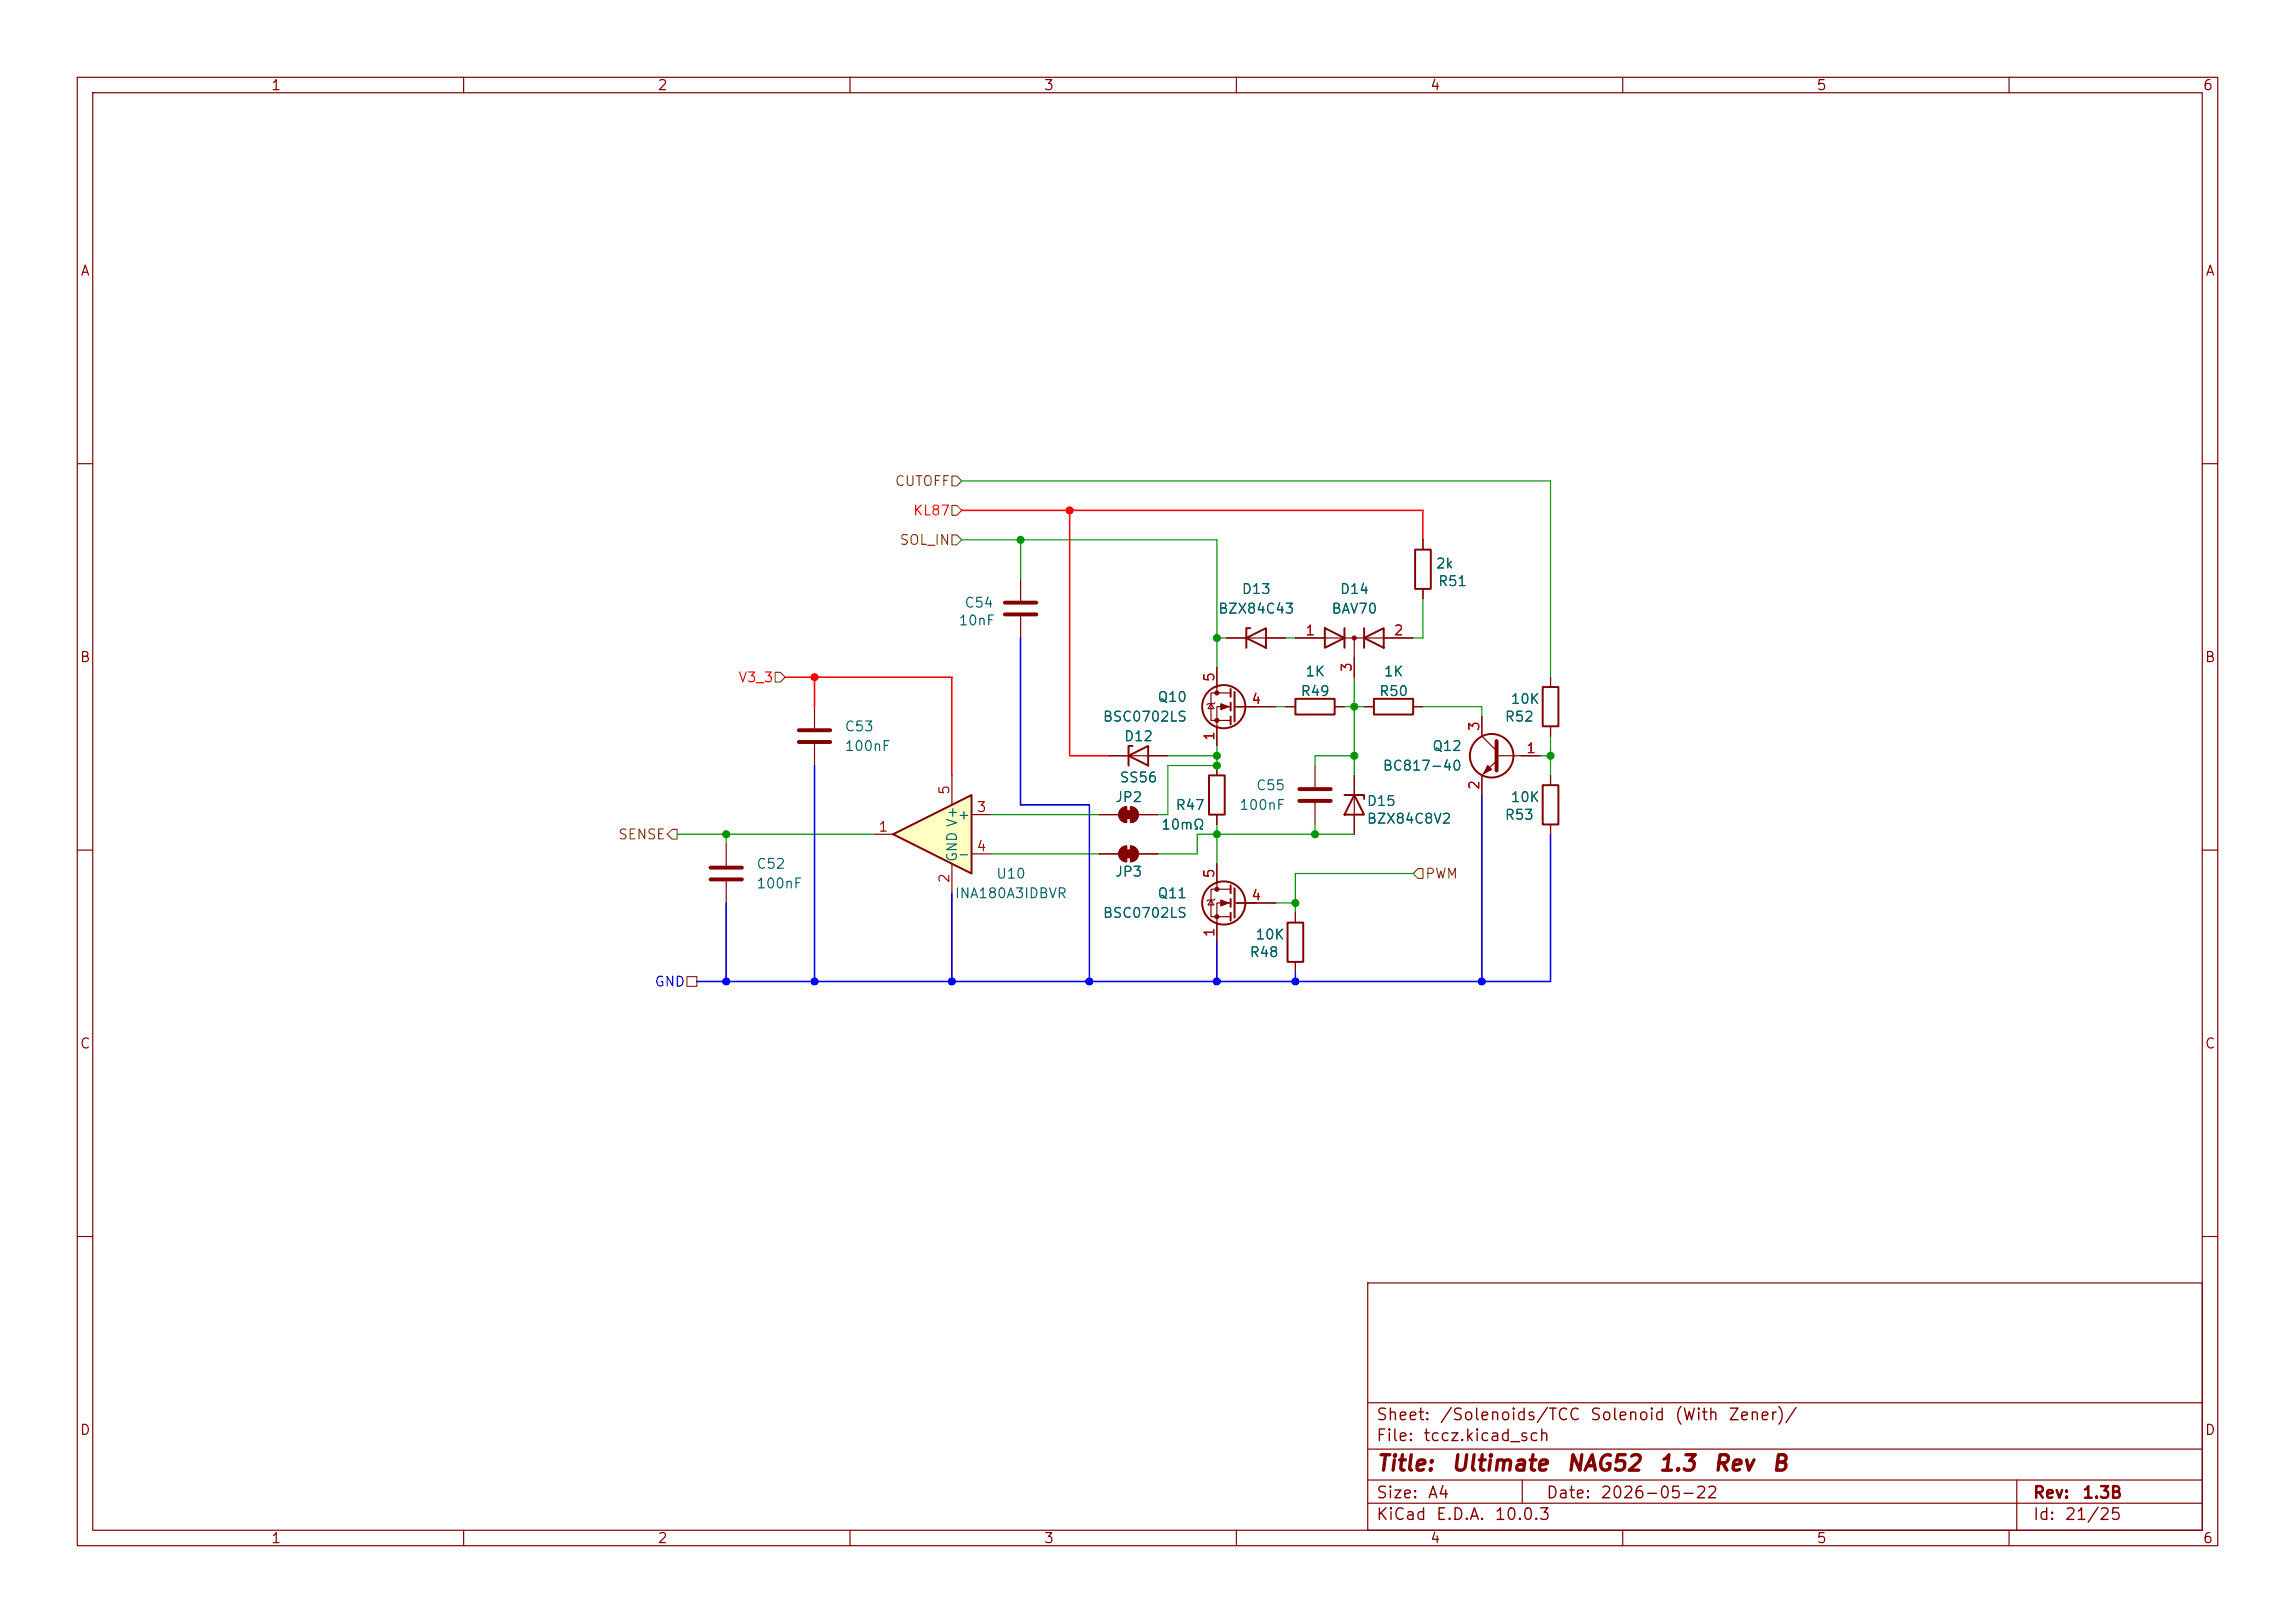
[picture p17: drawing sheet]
<svg xmlns="http://www.w3.org/2000/svg" width="297mm" height="210mm" viewBox="0 0 297 210" stroke-linecap="round" stroke-linejoin="round" font-family="sans-serif">
<defs><g id="words">
<g font-size="2" fill="#840000">
<text x="178" y="190.8">Title:</text>
<text x="187.7" y="190.8">Ultimate</text>
<text x="202.6" y="190.8">NAG52</text>
<text x="214.5" y="190.8">1.3</text>
<text x="221.6" y="190.8">Rev</text>
<text x="229.2" y="190.8">B</text>
</g>
<g font-size="1.5" fill="#840000">
<text x="178" y="184.2">Sheet:</text>
<text x="186.2" y="184.2">/Solenoids/TCC</text>
<text x="205.7" y="184.2">Solenoid</text>
<text x="216.6" y="184.2">(With</text>
<text x="223.6" y="184.2">Zener)/</text>
<text x="178" y="186.9">File:</text>
<text x="184.1" y="186.9">tccz.kicad_sch</text>
<text x="178" y="197.1">KiCad</text>
<text x="178" y="194.3">Size:</text>
<text x="184.7" y="194.3">A4</text>
<text x="185.7" y="197.1">E.D.A.</text>
<text x="193.3" y="197.1">10.0.3</text>
<text x="200" y="194.3">Date:</text>
<text x="207" y="194.3">2026-05-22</text>
<text x="263" y="194.3">Rev:</text>
<text x="263" y="197.1">Id:</text>
<text x="267.1" y="197.1">21/25</text>
<text x="269.4" y="194.3">1.3B</text>
</g>
<g font-size="1.3" fill="#840000">
<text x="35" y="12">1</text>
<text x="85" y="12">2</text>
<text x="135" y="12">3</text>
<text x="185" y="12">4</text>
<text x="235" y="12">5</text>
<text x="285" y="12">6</text>
<text x="10.3" y="36">A</text>
<text x="285.3" y="36">A</text>
<text x="10.3" y="86">B</text>
<text x="285.3" y="86">B</text>
<text x="10.3" y="136">C</text>
<text x="285.3" y="136">C</text>
<text x="10.3" y="186">D</text>
<text x="285.3" y="186">D</text>
<text x="35" y="200">1</text>
<text x="85" y="200">2</text>
<text x="135" y="200">3</text>
<text x="185" y="200">4</text>
<text x="235" y="200">5</text>
<text x="285" y="200">6</text>
</g>
<g font-size="1.3" fill="#725600">
<text x="115.7" y="63.2">CUTOFF</text>
<text x="116.3" y="70.8">SOL_IN</text>
<text x="79.9" y="108.9">SENSE</text>
<text x="184.3" y="114">PWM</text>
</g>
<g font-size="1.3" fill="#f00">
<text x="118.1" y="67">KL87</text>
<text x="95.5" y="88.6">V3_3</text>
</g>
<g font-size="1.3" fill="#006464">
<text x="160.6" y="77.2">D13</text>
<text x="173.3" y="77.2">D14</text>
<text x="185.7" y="73.9">2k</text>
<text x="186" y="76.2">R51</text>
<text x="124" y="81.2">10nF</text>
<text x="124.7" y="78.9">C54</text>
<text x="157.6" y="79.7">BZX84C43</text>
<text x="172.2" y="79.7">BAV70</text>
<text x="168.8" y="87.8">1K</text>
<text x="179" y="87.8">1K</text>
<text x="109.2" y="95">C53</text>
<text x="142.6" y="93.7">BSC0702LS</text>
<text x="149.7" y="91.1">Q10</text>
<text x="168.2" y="90.4">R49</text>
<text x="178.4" y="90.4">R50</text>
<text x="194.6" y="93.7">R52</text>
<text x="195.4" y="91.4">10K</text>
<text x="109.2" y="97.5">100nF</text>
<text x="144.8" y="101.6">SS56</text>
<text x="145.4" y="96.2">D12</text>
<text x="178.9" y="100">BC817-40</text>
<text x="185.3" y="97.5">Q12</text>
<text x="123.8" y="106.4">+</text>
<text x="144.2" y="104.1">JP2</text>
<text x="150.2" y="107.7">10mΩ</text>
<text x="152.1" y="105.1">R47</text>
<text x="160.3" y="105.1">100nF</text>
<text x="162.5" y="102.6">C55</text>
<text x="176.8" y="104.6">D15</text>
<text x="176.8" y="106.9">BZX84C8V2</text>
<text x="194.6" y="106.4">R53</text>
<text x="195.4" y="104.1">10K</text>
<text x="97.8" y="112.7">C52</text>
<text x="123.8" y="111.5">-</text>
<text x="124.2" y="111.6" transform="rotate(-90 124.2 111.6)">GND V+</text>
<text x="144.2" y="113.7">JP3</text>
<text x="97.8" y="115.3">100nF</text>
<text x="123.5" y="116.5">INA180A3IDBVR</text>
<text x="128.8" y="114">U10</text>
<text x="142.6" y="119.1">BSC0702LS</text>
<text x="149.7" y="116.5">Q11</text>
<text x="161.6" y="124.2">R48</text>
<text x="162.4" y="121.9">10K</text>
</g>
<g font-size="1.3" fill="#a90000">
<text x="168.8" y="82.5">1</text>
<text x="180.3" y="82.5">2</text>
<text x="157.5" y="88.3" transform="rotate(-90 157.5 88.3)">5</text>
<text x="175.2" y="87.1" transform="rotate(-90 175.2 87.1)">3</text>
<text x="157.5" y="96" transform="rotate(-90 157.5 96)">1</text>
<text x="161.9" y="91.4">4</text>
<text x="191.7" y="94.7" transform="rotate(-90 191.7 94.7)">3</text>
<text x="197.4" y="97.8">1</text>
<text x="113.6" y="107.9">1</text>
<text x="123.2" y="102.9" transform="rotate(-90 123.2 102.9)">5</text>
<text x="126.3" y="105.4">3</text>
<text x="191.7" y="102.3" transform="rotate(-90 191.7 102.3)">2</text>
<text x="126.3" y="110.5">4</text>
<text x="157.5" y="113.7" transform="rotate(-90 157.5 113.7)">5</text>
<text x="123.2" y="114.4" transform="rotate(-90 123.2 114.4)">2</text>
<text x="161.9" y="116.8">4</text>
<text x="157.5" y="121.4" transform="rotate(-90 157.5 121.4)">1</text>
</g>
<text font-size="1.3" fill="#00f" x="84.6" y="128">GND</text>
</g></defs>
<g fill="none" stroke="#840000" stroke-width=".15">
<path d="M10 10h277v190h-277zM12 12h273v186h-273zM60 10v2M110 10v2M160 10v2M210 10v2M260 10v2M10 60h2M132.1 74.9v2.8M132.1 79.8v2.8M184.1 69.9v1.2M184.1 76.2v1.3"/>
<path d="M285 60h2M105.4 91.4v2.8M105.4 96.3v2.8M143.5 97.8h7.6M156.7 91.1l.4 .6h-.8zM157.2 90.9l-.1 .2h-.8l-.1 .1M157.5 86.4v3.3M157.5 99.1v1.2M158.7 82.6h7.7M159.3 89.7h-2.6v3.5h2.6M159.3 91.4h-1.8v5.1M159.8 91.4h5.3"/>
<path d="M166.4 91.4h1.2M167.6 82.6h15.3M170.2 99.1v2.8M172.7 91.4h1.3M175.3 82.6v5M176.5 91.4h1.3M182.9 91.4h1.2M191.8 92.7v2.6l1.9 1.9M193.7 97.8h5.7M193.7 98.4l-1.9 1.9v2.6M200.7 87.6v1.3M200.7 94v1.3"/>
<path d="M10 110h2M94 109.2v2.8M94 114v2.8M142.2 105.4h2.6M142.2 110.5h2.6M145.1 104.7l.3-.2 .4-.1v2a1.02 1.02 0 0 1-.9-.6 1.02 1.02 0 0 1 .2-1.1zM145.1 109.8l.3-.3h.4v2a1.02 1.02 0 0 1-.9-.6 1.02 1.02 0 0 1 .2-1.1zM146.3 104.4a1.02 1.02 0 0 1 1 1 1.02 1.02 0 0 1-1 1zM146.3 109.5a1.02 1.02 0 0 1 1 1 1.02 1.02 0 0 1-1 1zM147.3 105.4h2.6M147.3 110.5h2.6M157.5 105.4v1.3"/>
<path d="M170.2 103.9v2.8M175.3 100.3v7.7M200.7 100.3v1.3M200.7 106.7v1.3M285 110h2M10 160h2M177 166h108v32h-108zM285 160h2M60 198v2M110 198v2M160 198v2M177 194.5h108"/>
<path d="M177 191.5h108M177 187.5h108M177 181.5h108M197 191.5v3M210 198v2M260 198v2M261 191.5v6.5"/>
</g>
<path d="M130 78h4.1M130 79.5h4.1M103.4 94.5h4M103.4 96h4M193.7 95.9v3.8M91.9 112.3h4.1M91.9 113.8h4.1M168.1 102.1h4.1M168.1 103.6h4.1" fill="none" stroke="#840000" stroke-width=".51"/>
<g fill="none" stroke="#840000" stroke-width=".25">
<path d="M183.1 71.1h2.1v5.1h-2.1zM146 97.8l2.6-1.3v2.6zM146.6 96.5h-.6v2.6M159.3 89.2v1M159.3 90.9v1M159.3 92.7v1M159.8 89.5v3.8M161.3 82.6l2.5-1.3v2.5zM161.8 81.3h-.5v2.5M167.6 90.4h5.1v2.1h-5.1zM171.4 81.3l2.6 1.3-2.6 1.2zM174 81.3v2.5"/>
<path d="M176.5 81.3v2.5M176.5 82.6l2.6-1.3v2.5zM177.8 90.4h5.1v2.1h-5.1zM199.6 88.9h2.1v5.1h-2.1zM156.5 100.3h2v5.1h-2zM174 102.9h2.5v.5M175.3 102.9l1.2 2.5h-2.5zM199.6 101.6h2.1v5.1h-2.1z"/>
<circle cx="158.4" cy="91.4" r="2.79"/>
<circle cx="193" cy="97.8" r="2.82"/>
</g>
<g fill="#840000" stroke="#840000" stroke-width=".15">
<path d="M158 91.1l1 .3-1 .4z"/>
<path d="M192.5 99.1l.5 .5-1 .5z"/>
<path d="M145.5 104.9h1.1v1h-1.1z"/>
<path d="M145.1 104.7l.3-.2 .4-.1v2a1.02 1.02 0 0 1-.9-.6 1.02 1.02 0 0 1 .2-1.1z"/>
<path d="M146.3 104.4a1.02 1.02 0 0 1 1 1 1.02 1.02 0 0 1-1 1z"/>
<path d="M145.5 110h1.1v1h-1.1z"/>
<path d="M145.1 109.8l.3-.3h.4v2a1.02 1.02 0 0 1-.9-.6 1.02 1.02 0 0 1 .2-1.1z"/>
<path d="M146.3 109.5a1.02 1.02 0 0 1 1 1 1.02 1.02 0 0 1-1 1z"/>
<circle cx="157.5" cy="89.7" r=".25"/>
<circle cx="157.5" cy="93.2" r=".25"/>
<circle cx="175.3" cy="82.5" r=".25"/>
</g>
<path d="M115.6 108l10.1-5.1v10.1z" fill="#ffffc2"/>
<g fill="none" stroke="#840000" stroke-width=".25">
<path d="M115.6 108l10.1-5.1v10.1zM159.3 114.6v1M159.3 116.3v1M159.3 118.1v1M159.8 114.9v3.8M166.6 119.4h2.1v5.1h-2.1z"/>
<circle cx="158.4" cy="116.8" r="2.79"/>
</g>
<g fill="none" stroke="#840000" stroke-width=".15">
<path d="M184.1 69.9v1.2M184.1 76.2v1.3M143.5 97.8h2.5M148.6 97.8h2.5M157.5 86.4v2.5M157.5 94v2.5M157.5 99.1v1.2M158.7 82.6h2.6M160 91.4h5.1M163.8 82.6h2.6M166.4 91.4h1.2M167.6 82.6h3.8"/>
<path d="M172.7 91.4h1.3M175.3 85.1v2.5M176.5 91.4h1.3M179.1 82.6h3.8M182.9 91.4h1.2M191.8 92.7v2.6M196.8 97.8h2.6M200.7 87.6v1.3M200.7 94v1.3M113 108h2.6M123.2 100.3v3.8M123.2 111.8v3.8"/>
<path d="M125.7 105.4h2.6M125.7 110.5h2.6M142.2 105.4h2.6M142.2 110.5h2.6M147.3 105.4h2.6M147.3 110.5h2.6M156.7 116.5l.4 .6h-.8zM157.2 116.3l-.1 .2h-.8l-.1 .1M157.5 105.4v1.3M157.5 111.8v3.3M159.3 115.1h-2.6v3.5h2.6M159.3 116.8h-1.8v5.1"/>
<path d="M159.8 116.8h5.3M167.6 118.1v1.3M175.3 100.3v2.6M175.3 105.4v2.6M191.8 100.3v2.6M200.7 100.3v1.3M200.7 106.7v1.3M167.6 124.5v1.2"/>
</g>
<g fill="#840000" stroke="#840000" stroke-width=".15">
<path d="M158 116.5l1 .3-1 .4z"/>
<circle cx="157.5" cy="115.1" r=".25"/>
<circle cx="157.5" cy="118.6" r=".25"/>
</g>
<path d="M123.2 65.4h.6l.7 .6-.7 .7h-.6zM123.2 69.2h.6l.7 .7-.7 .6h-.6zM123.2 61.6h.6l.7 .6-.7 .7h-.6zM100.3 87h.7l.6 .6-.6 .7h-.7zM87 107.3h.6v1.3h-.6l-.6-.6zM183.5 112.4h.6v1.3h-.6l-.6-.7zM88.9 126.4h1.3v1.2h-1.3z" fill="none" stroke="#725600" stroke-width=".15"/>
<g fill="none" stroke="#009600" stroke-width=".15">
<path d="M124.5 69.9h33v16.5M124.5 62.2h76.2v25.4M132.1 69.9v5M184.1 77.5v5.1h-1.2M151.1 97.8h6.4M157.5 96.5v2.6h-6.4v6.3h-1.2M157.5 82.6h1.2M165.1 91.4h1.3M166.4 82.6h1.2M174 91.4h2.5M175.3 87.6v12.7M175.3 97.8h-5.1v1.3"/>
<path d="M184.1 91.4h7.7v1.3M199.4 97.8h1.3M200.7 95.3v5M87.6 108h25.4M94 108v1.2M128.3 110.5h13.9M128.3 105.4h13.9M157.5 106.7v5.1M165.1 116.8h2.5M170.2 106.7v1.3M175.3 108h-20.4v2.5h-5M182.9 113h-15.3v5.1"/>
</g>
<path d="M124.5 66h59.6v3.9M138.4 66v31.8h5.1M101.6 87.6h21.6v12.7M105.4 87.6v3.8" fill="none" stroke="#f00" stroke-width=".2"/>
<path d="M105.4 99.1v27.9M132.1 82.6v21.5h8.9v22.9M94 116.8v10.2M123.2 115.6v11.4M191.8 102.9v24.1M200.7 108v19h-110.5M157.5 121.9v5.1M167.6 125.7v1.3" fill="none" stroke="#00f" stroke-width=".2"/>
<g fill="#00f" stroke="#00f" stroke-width=".13">
<circle cx="157.5" cy="127" r=".46"/>
<circle cx="167.6" cy="127" r=".46"/>
<circle cx="123.2" cy="127" r=".46"/>
<circle cx="141" cy="127" r=".46"/>
<circle cx="191.8" cy="127" r=".46"/>
<circle cx="94" cy="127" r=".46"/>
<circle cx="105.4" cy="127" r=".46"/>
</g>
<g fill="#009600" stroke="#009600" stroke-width=".13">
<circle cx="167.6" cy="116.8" r=".46"/>
<circle cx="200.7" cy="97.8" r=".46"/>
<circle cx="175.3" cy="91.4" r=".46"/>
<circle cx="175.3" cy="97.8" r=".46"/>
<circle cx="170.2" cy="108" r=".46"/>
<circle cx="157.5" cy="108" r=".46"/>
<circle cx="157.5" cy="82.6" r=".46"/>
<circle cx="157.5" cy="97.8" r=".46"/>
<circle cx="157.5" cy="99.1" r=".46"/>
<circle cx="132.1" cy="69.9" r=".46"/>
<circle cx="94" cy="108" r=".46"/>
</g>
<g fill="#f00" stroke="#f00" stroke-width=".13">
<circle cx="105.4" cy="87.6" r=".46"/>
<circle cx="138.4" cy="66" r=".46"/>
</g>
<use href="#words"/>
</svg>
